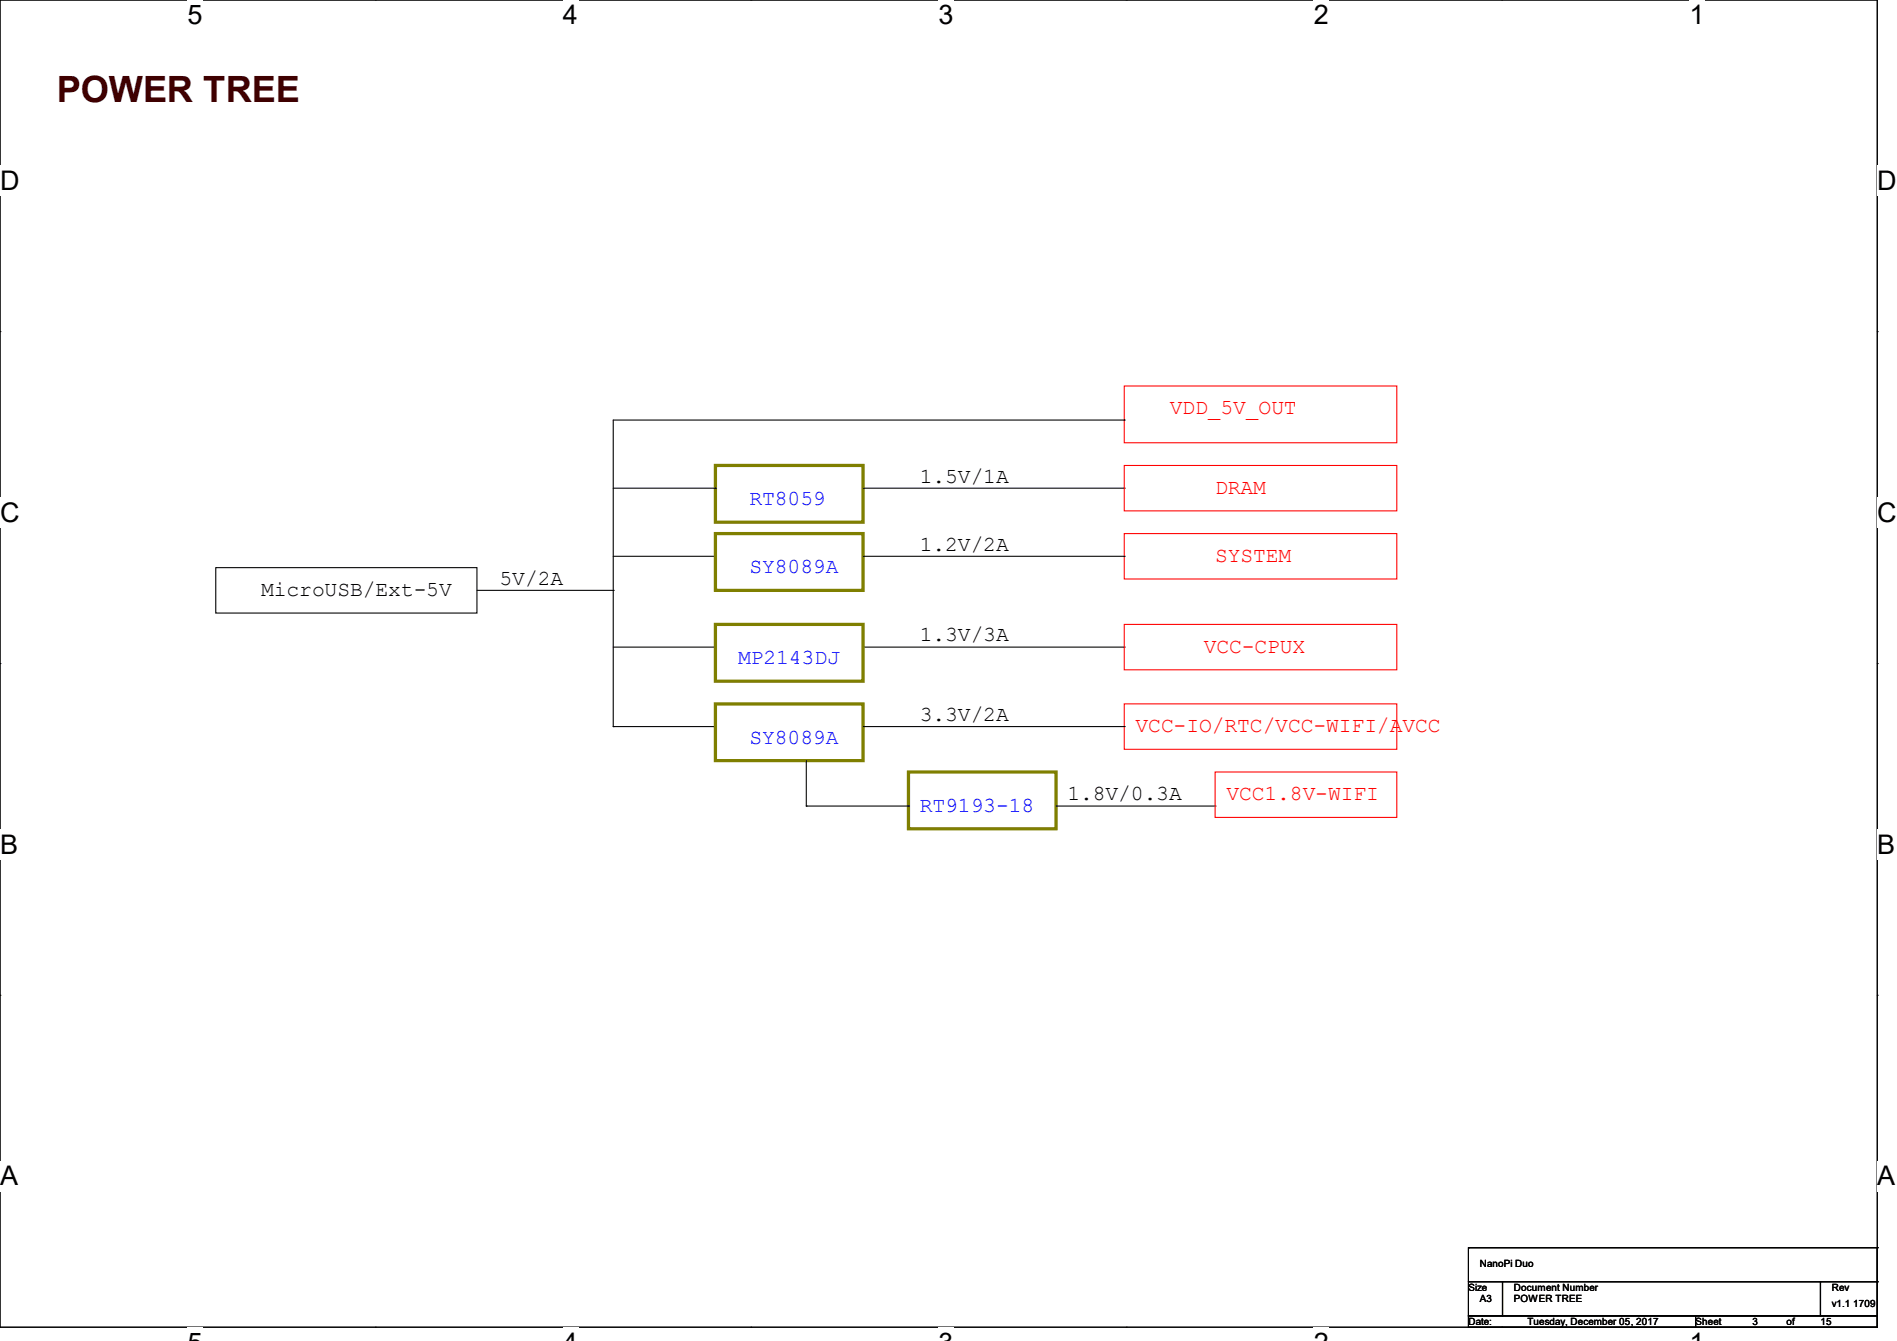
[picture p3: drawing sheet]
<svg xmlns="http://www.w3.org/2000/svg" width="297mm" height="210mm" viewBox="0 0 297 210" stroke-linecap="round" stroke-linejoin="round" font-family="sans-serif">
<defs><g id="words">
<text font-size="5.7" fill="#3f0000" x="8.9" y="16">POWER TREE</text>
<g font-size="4.2">
<text x="29.4" y="3.8">5</text>
<text x="88.1" y="3.8">4</text>
<text x="146.9" y="3.8">3</text>
<text x="205.7" y="3.8">2</text>
<text x="264.5" y="3.8">1</text>
<text x="0" y="29.8">D</text>
<text x="293.9" y="29.8">D</text>
<text x="0" y="81.7">C</text>
<text x="293.9" y="81.7">C</text>
<text x="0" y="133.7">B</text>
<text x="293.9" y="133.7">B</text>
<text x="0" y="185.6">A</text>
<text x="293.9" y="185.6">A</text>
</g>
<g font-size="3.3" fill="#f00">
<text x="183.1" y="64.9">VDD_5V_OUT</text>
<text x="190.2" y="77.3">DRAM</text>
<text x="190.2" y="88">SYSTEM</text>
<text x="188.5" y="102.2">VCC-CPUX</text>
<text x="177.8" y="114.7">VCC-IO/RTC/VCC-WIFI/AVCC</text>
<text x="192" y="125.3">VCC1.8V-WIFI</text>
</g>
<g font-size="3.3">
<text x="144" y="75.6">1.5V/1A</text>
<text x="144" y="86.2">1.2V/2A</text>
<text x="40.9" y="93.3">MicroUSB/Ext-5V</text>
<text x="78.2" y="91.6">5V/2A</text>
<text x="144" y="100.5">1.3V/3A</text>
<text x="144" y="112.9">3.3V/2A</text>
<text x="167.1" y="125.3">1.8V/0.3A</text>
</g>
<g font-size="3.3" fill="#00f">
<text x="117.3" y="79.1">RT8059</text>
<text x="117.3" y="89.8">SY8089A</text>
<text x="115.6" y="104">MP2143DJ</text>
<text x="117.3" y="116.5">SY8089A</text>
<text x="144" y="127.1">RT9193-18</text>
</g>
<g font-size="1.6">
<text x="229.9" y="202.2">Size</text>
<text x="231.7" y="198.5">NanoPi Duo</text>
<text x="231.7" y="204">A3</text>
<text x="237" y="202.2">Document Number</text>
<text x="237" y="204">POWER TREE</text>
<text x="286.8" y="202.2">Rev</text>
<text x="229.9" y="207.5">Date:</text>
<text x="239.1" y="207.5">Tuesday, December 05, 2017</text>
<text x="265.5" y="207.5">Sheet</text>
<text x="274.4" y="207.5">3</text>
<text x="279.7" y="207.5">of</text>
<text x="285" y="207.5">15</text>
<text x="286.8" y="204.7">v1.1 1709</text>
</g>
</g></defs>
<path d="M0 0h293.9v207.9h-293.9z" fill="none" stroke="#000" stroke-width=".17"/>
<g fill="#fff">
<path d="M29.4 0h2.4v4.7h-2.4z"/>
<path d="M29.4 207.9h2.4v2.1h-2.4z"/>
</g>
<path d="M58.8 0h.1M58.8 207.9h.1" fill="none" stroke="#000" stroke-width=".17"/>
<g fill="#fff">
<path d="M88.1 0h2.4v4.7h-2.4z"/>
<path d="M88.1 207.9h2.4v2.1h-2.4z"/>
</g>
<path d="M117.6 0h.1M117.6 207.9h.1" fill="none" stroke="#000" stroke-width=".17"/>
<g fill="#fff">
<path d="M146.9 0h2.4v4.7h-2.4z"/>
<path d="M146.9 207.9h2.4v2.1h-2.4z"/>
</g>
<path d="M176.3 0h.1M176.3 207.9h.1" fill="none" stroke="#000" stroke-width=".17"/>
<g fill="#fff">
<path d="M205.7 0h2.4v4.7h-2.4z"/>
<path d="M205.7 207.9h2.4v2.1h-2.4z"/>
</g>
<path d="M235.1 0h.1M235.1 207.9h.1" fill="none" stroke="#000" stroke-width=".17"/>
<g fill="#fff">
<path d="M264.5 0h2.4v4.7h-2.4z"/>
<path d="M264.5 207.9h2.4v2.1h-2.4z"/>
<path d="M0 26h3v4.7h-3z"/>
<path d="M293.9 26h3.1v4.7h-3.1z"/>
<path d="M0 77.9h3v4.7h-3z"/>
<path d="M293.9 77.9h3.1v4.7h-3.1z"/>
</g>
<path d="M0 51.9h.1M293.9 51.9h.1" fill="none" stroke="#000" stroke-width=".17"/>
<g fill="#fff">
<path d="M0 129.9h2.8v4.7h-2.8z"/>
<path d="M293.9 129.9h2.9v4.7h-2.9z"/>
</g>
<path d="M0 103.9h.1M293.9 103.9h.1" fill="none" stroke="#000" stroke-width=".17"/>
<g fill="#fff">
<path d="M0 181.8h2.8v4.8h-2.8z"/>
<path d="M293.8 181.8h3v4.8h-3z"/>
</g>
<g fill="none" stroke="#000" stroke-width=".17">
<path d="M96 76.5h16M112 76.5h.1M135.1 76.5h40.9M176 65.8h.1M176 76.5h.1M176 65.8h-80v48M33.8 88.9h40.9v7.1h-40.9zM74.7 92.5h21.3M96 92.5h.1M96 87.1h16M112 87.1h.1M135.1 87.1h40.9"/>
<path d="M176 87.1h.1M96 113.8h.1M96 113.8h16M96 101.3h16M112 113.8h.1M112 101.3h.1M126.2 119.1v7.1M135.1 113.8h40.9M135.1 101.3h40.9M176 113.8h.1M176 101.3h.1M126.2 126.2h.1"/>
<path d="M126.2 126.2h16M142.2 126.2h.1M165.4 126.2h24.8M190.2 126.2h.1M0 155.9h.1M293.9 155.9h.1M229.9 195.4h.1M229.9 195.4v5.3M229.9 195.4h64M293.9 195.4h.1M293.9 195.4v5.3M229.9 200.7h5.3v5.4h-5.3z"/>
<path d="M229.9 206.1h35.6v1.8h-35.6zM235.2 200.7h49.8v5.4h-49.8zM265.5 206.1h28.4v1.8h-28.4zM285 200.7h8.9v5.4h-8.9zM293.9 200.7h.1"/>
</g>
<path d="M112 72.9h23.1v8.9h-23.1zM112 83.6h23.1v8.9h-23.1zM112 97.8h23.1v8.9h-23.1zM112 110.2h23.1v8.9h-23.1zM142.2 120.9h23.2v8.9h-23.2z" fill="none" stroke="#7f7f00" stroke-width=".51"/>
<path d="M176 60.5h42.7v8.8h-42.7zM176 72.9h42.7v7.1h-42.7zM176 83.6h42.7v7.1h-42.7zM176 97.8h42.7v7.1h-42.7zM176 110.2h42.7v7.1h-42.7zM190.2 120.9h28.5v7.1h-28.5z" fill="none" stroke="#f00" stroke-width=".17"/>
<use href="#words"/>
</svg>
